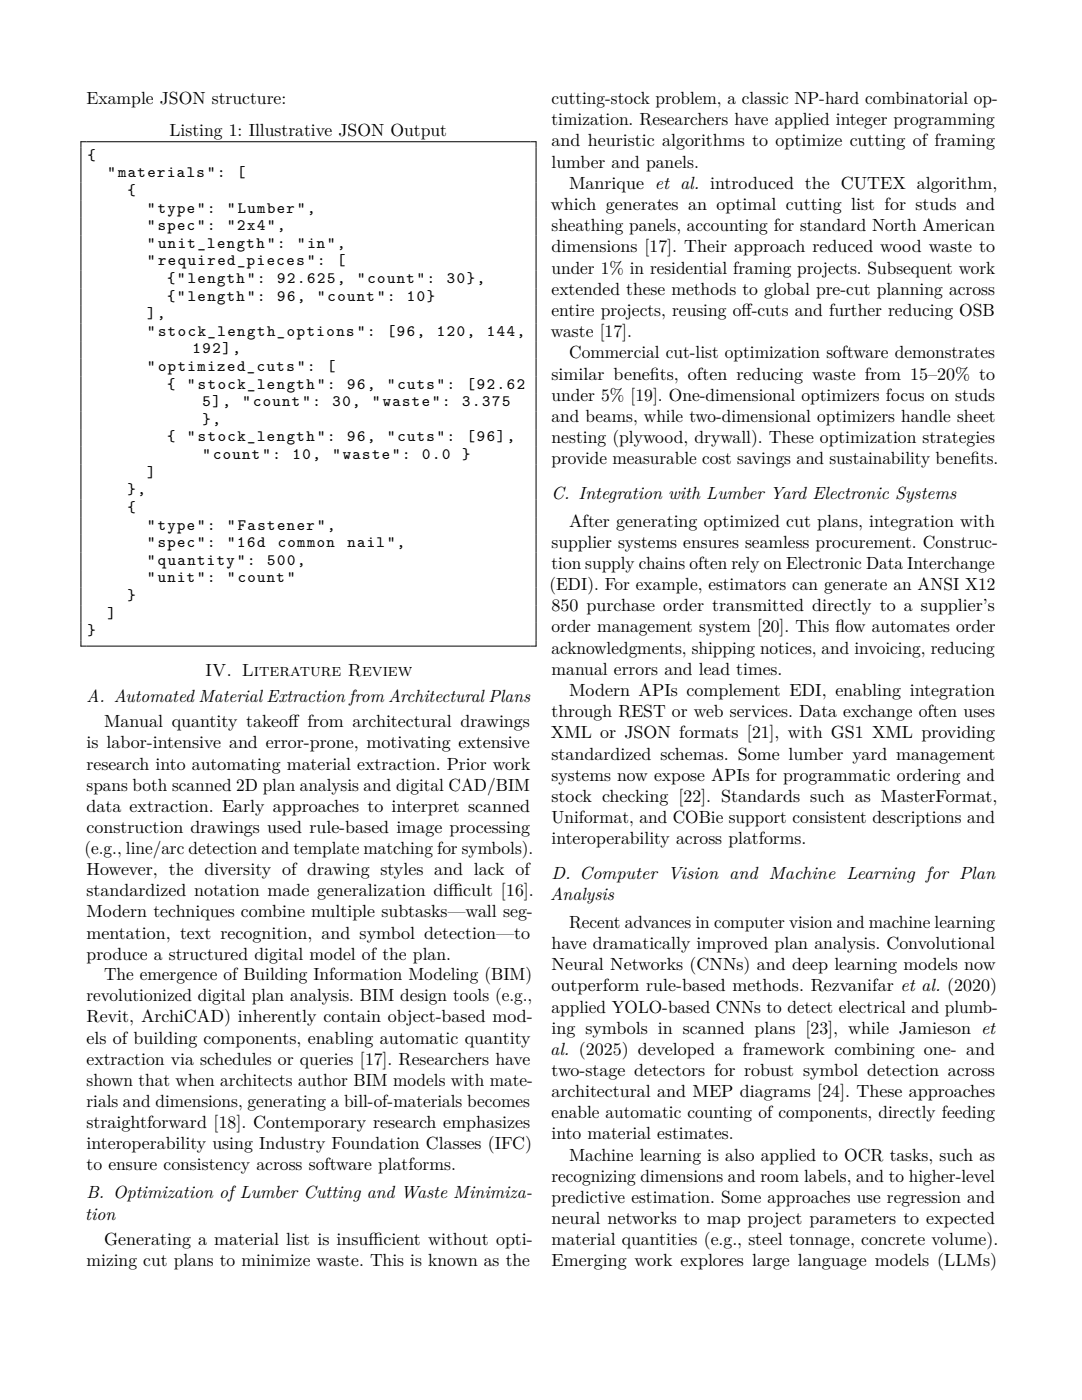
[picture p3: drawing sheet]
<svg xmlns="http://www.w3.org/2000/svg" width="216mm" height="279mm" viewBox="0 0 216 279" stroke-linecap="round" stroke-linejoin="round" font-family="sans-serif">
<defs><g id="words">
<g font-size="3.5">
<text x="17.3" y="20.8">Example JSON structure:</text>
<text x="110.1" y="20.8">cutting-stock problem, a classic NP-hard combinatorial op-</text>
<text x="33.8" y="27.2">Listing 1: Illustrative JSON Output</text>
<text x="110.1" y="25">timization. Researchers have applied integer programming</text>
<text x="110.1" y="29.2">and heuristic algorithms to optimize cutting of framing</text>
<text x="110.1" y="33.4">lumber and panels.</text>
<text x="109.9" y="41.9">which generates an optimal cutting list for studs and</text>
<text x="113.6" y="37.7">Manrique et al. introduced the CUTEX algorithm,</text>
<text x="110.1" y="46.2">sheathing panels, accounting for standard North American</text>
<text x="110.1" y="50.4">dimensions [17]. Their approach reduced wood waste to</text>
<text x="110.1" y="54.6">under 1% in residential framing projects. Subsequent work</text>
<text x="110.1" y="58.8">extended these methods to global pre-cut planning across</text>
<text x="110.1" y="63">entire projects, reusing of</text>
<text x="148" y="63">f-cuts and further reducing OSB</text>
<text x="109.9" y="67.2">waste [17].</text>
<text x="113.6" y="71.5">Commercial cut-list optimization software demonstrates</text>
<text x="110.1" y="75.7">similar benef</text>
<text x="129.7" y="75.7">its, often reducing waste from 15–20% to</text>
<text x="110.1" y="80">under 5% [19]. One-dimensional optimizers focus on studs</text>
<text x="110.1" y="84.2">and beams, while two-dimensional optimizers handle sheet</text>
<text x="110.1" y="88.4">nesting (plywood, drywall). These optimization strategies</text>
<text x="110.1" y="92.6">provide measurable cost savings and sustainability benef</text>
<text x="193.7" y="92.6">its.</text>
<text x="110.1" y="99.6">C. Integration with Lumber Yard Electronic Systems</text>
<text x="113.6" y="105.1">After generating optimized cut plans, integration with</text>
<text x="110.1" y="109.4">supplier systems ensures seamless procurement. Construc-</text>
<text x="110.1" y="113.6">tion supply chains often rely on Electronic Data Interchange</text>
<text x="109.6" y="117.8">(EDI). For example, estimators can generate an ANSI X12</text>
<text x="110.1" y="122">850 purchase order transmitted directly to a supplier’s</text>
<text x="110.1" y="126.2">order management system [20]. This f</text>
<text x="110.1" y="130.4">acknowledgments, shipping notices, and invoicing, reducing</text>
<text x="166.7" y="126.2">low automates order</text>
<text x="40.9" y="134.9">IV. Literature Review</text>
<text x="110.1" y="134.7">manual errors and lead times.</text>
<text x="17.3" y="140">A. Automated Material Extraction from Architectural Plans</text>
<text x="110.1" y="143.2">through REST or web services. Data exchange often uses</text>
<text x="113.6" y="138.9">Modern APIs complement EDI, enabling integration</text>
<text x="17.3" y="149.4">is labor-intensive and error-prone, motivating extensive</text>
<text x="20.8" y="145.1">Manual quantity takeof</text>
<text x="57.5" y="145.1">f from architectural drawings</text>
<text x="109.9" y="147.4">XML or JSON formats [21], with GS1 XML providing</text>
<text x="17.3" y="153.6">research into automating material extraction. Prior work</text>
<text x="110.1" y="151.6">standardized schemas. Some lumber yard management</text>
<text x="110.1" y="155.8">systems now expose APIs for programmatic ordering and</text>
<text x="17.3" y="157.8">spans both scanned 2D plan analysis and digital CAD/BIM</text>
<text x="110.1" y="160">stock checking [22]. Standards such as MasterFormat,</text>
<text x="17.3" y="162">data extraction. Early approaches to interpret scanned</text>
<text x="17.3" y="166.2">construction drawings used rule-based image processing</text>
<text x="110.1" y="164.2">Uniformat, and COBie support consistent descriptions and</text>
<text x="16.9" y="170.4">(e.g., line/arc detection and template matching for symbols).</text>
<text x="110.1" y="168.5">interoperability across platforms.</text>
<text x="17.3" y="174.7">However, the diversity of drawing styles and lack of</text>
<text x="17.3" y="178.9">standardized notation made generalization dif</text>
<text x="89.5" y="178.9">f</text>
<text x="89.5" y="178.9">icult [16].</text>
<text x="109.8" y="179.7">Analysis</text>
<text x="110.1" y="175.5">D. Computer Vision and Machine Learning for Plan</text>
<text x="17.3" y="183.1">Modern techniques combine multiple subtasks—wall seg-</text>
<text x="113.6" y="185.2">Recent advances in computer vision and machine learning</text>
<text x="17.3" y="187.3">mentation, text recognition, and symbol detection—to</text>
<text x="17.3" y="191.5">produce a structured digital model of the plan.</text>
<text x="110.1" y="189.4">have dramatically improved plan analysis. Convolutional</text>
<text x="20.8" y="195.6">The emergence of Building Information Modeling (BIM)</text>
<text x="110.1" y="193.6">Neural Networks (CNNs) and deep learning models now</text>
<text x="110.1" y="197.9">outperform rule-based methods. Rezvanifar et al. (2020)</text>
<text x="17.3" y="199.8">revolutionized digital plan analysis. BIM design tools (e.g.,</text>
<text x="110.1" y="202.1">applied YOLO-based CNNs to detect electrical and plumb-</text>
<text x="17.3" y="204">Revit, ArchiCAD) inherently contain object-based mod-</text>
<text x="17.3" y="208.3">els of building components, enabling automatic quantity</text>
<text x="110.1" y="206.3">ing symbols in scanned plans [23], while Jamieson et</text>
<text x="17.3" y="212.5">extraction via schedules or queries [17]. Researchers have</text>
<text x="109.8" y="210.5">al. (2025) developed a framework combining one- and</text>
<text x="110.1" y="214.7">two-stage detectors for robust symbol detection across</text>
<text x="17.3" y="216.7">shown that when architects author BIM models with mate-</text>
<text x="17.3" y="220.9">rials and dimensions, generating a bill-of-materials becomes</text>
<text x="110.1" y="218.9">architectural and MEP diagrams [24]. These approaches</text>
<text x="17.3" y="225.1">straightforward [18]. Contemporary research emphasizes</text>
<text x="110.1" y="223.2">enable automatic counting of components, directly feeding</text>
<text x="110.1" y="227.4">into material estimates.</text>
<text x="17.3" y="229.3">interoperability using Industry Foundation Classes (IFC)</text>
<text x="17.3" y="233.6">to ensure consistency across software platforms.</text>
<text x="113.6" y="231.7">Machine learning is also applied to OCR tasks, such as</text>
<text x="17.3" y="239.2">B. Optimization of Lumber Cutting and Waste Minimiza-</text>
<text x="110.1" y="235.9">recognizing dimensions and room labels, and to higher-level</text>
<text x="17" y="243.4">tion</text>
<text x="110.1" y="240.1">predictive estimation. Some approaches use regression and</text>
<text x="110.1" y="244.3">neural networks to map project parameters to expected</text>
<text x="20.8" y="248.5">Generating a material list is insuf</text>
<text x="73.6" y="248.5">f</text>
<text x="73.6" y="248.5">icient without opti-</text>
<text x="110.1" y="248.5">material quantities (e.g., steel tonnage, concrete volume).</text>
<text x="17.3" y="252.7">mizing cut plans to minimize waste. This is known as the</text>
<text x="110.1" y="252.7">Emerging work explores large language models (LLMs)</text>
</g>
<g font-size="3.2">
<text x="17.4" y="31.9">{</text>
<text x="21.4" y="35.4">&quot;materials&quot;:</text>
<text x="47.3" y="35.4">[</text>
<text x="25.4" y="38.9">{</text>
<text x="29.4" y="42.4">&quot;type&quot;:</text>
<text x="29.4" y="45.9">&quot;spec&quot;:</text>
<text x="45.3" y="42.4">&quot;Lumber&quot;,</text>
<text x="45.3" y="45.9">&quot;2x4&quot;,</text>
<text x="29.4" y="49.4">&quot;unit_length&quot;:</text>
<text x="29.4" y="53">&quot;required_pieces&quot;:</text>
<text x="59.3" y="49.4">&quot;in&quot;,</text>
<text x="67.3" y="53">[</text>
<text x="33.4" y="56.5">{&quot;length&quot;:</text>
<text x="33.4" y="60">{&quot;length&quot;:</text>
<text x="55.3" y="56.5">92.625,</text>
<text x="55.3" y="60">96,</text>
<text x="63.3" y="60">&quot;count&quot;:</text>
<text x="71.2" y="56.5">&quot;count&quot;:</text>
<text x="81.2" y="60">10}</text>
<text x="89.2" y="56.5">30},</text>
<text x="29.4" y="63.5">],</text>
<text x="29.4" y="67">&quot;stock_length_options&quot;:</text>
<text x="38.4" y="70.5">192],</text>
<text x="77.2" y="67">[96,</text>
<text x="87.2" y="67">120,</text>
<text x="97.2" y="67">144,</text>
<text x="29.4" y="74.1">&quot;optimized_cuts&quot;:</text>
<text x="33.4" y="77.6">{</text>
<text x="37.4" y="77.6">&quot;stock_length&quot;:</text>
<text x="65.3" y="74.1">[</text>
<text x="69.3" y="77.6">96,</text>
<text x="77.2" y="77.6">&quot;cuts&quot;:</text>
<text x="93.2" y="77.6">[92.62</text>
<text x="40.4" y="81.1">5],</text>
<text x="48.4" y="81.1">&quot;count&quot;:</text>
<text x="66.3" y="81.1">30,</text>
<text x="74.3" y="81.1">&quot;waste&quot;:</text>
<text x="92.2" y="81.1">3.375</text>
<text x="33.4" y="88.1">{</text>
<text x="37.4" y="88.1">&quot;stock_length&quot;:</text>
<text x="40.4" y="84.6">},</text>
<text x="69.3" y="88.1">96,</text>
<text x="77.2" y="88.1">&quot;cuts&quot;:</text>
<text x="93.2" y="88.1">[96],</text>
<text x="29.4" y="95.1">]</text>
<text x="40.4" y="91.6">&quot;count&quot;:</text>
<text x="58.3" y="91.6">10,</text>
<text x="66.3" y="91.6">&quot;waste&quot;:</text>
<text x="84.3" y="91.6">0.0</text>
<text x="92.2" y="91.6">}</text>
<text x="25.4" y="98.7">},</text>
<text x="25.4" y="102.2">{</text>
<text x="29.4" y="105.7">&quot;type&quot;:</text>
<text x="45.3" y="105.7">&quot;Fastener&quot;,</text>
<text x="29.4" y="109.2">&quot;spec&quot;:</text>
<text x="29.4" y="112.7">&quot;quantity&quot;:</text>
<text x="45.3" y="109.2">&quot;16d</text>
<text x="53.3" y="112.7">500,</text>
<text x="55.4" y="109.2">common</text>
<text x="69.4" y="109.2">nail&quot;,</text>
<text x="25.4" y="119.7">}</text>
<text x="29.4" y="116.2">&quot;unit&quot;:</text>
<text x="45.3" y="116.2">&quot;count&quot;</text>
<text x="21.4" y="123.3">]</text>
<text x="17.4" y="126.8">}</text>
</g>
</g></defs>
<path d="M16.1 28.3h90.9M16.1 28.2v100.8M107 28.2v100.8M16.1 128.9h90.9" fill="none" stroke="#000" stroke-width=".2"/>
<use href="#words"/>
</svg>
